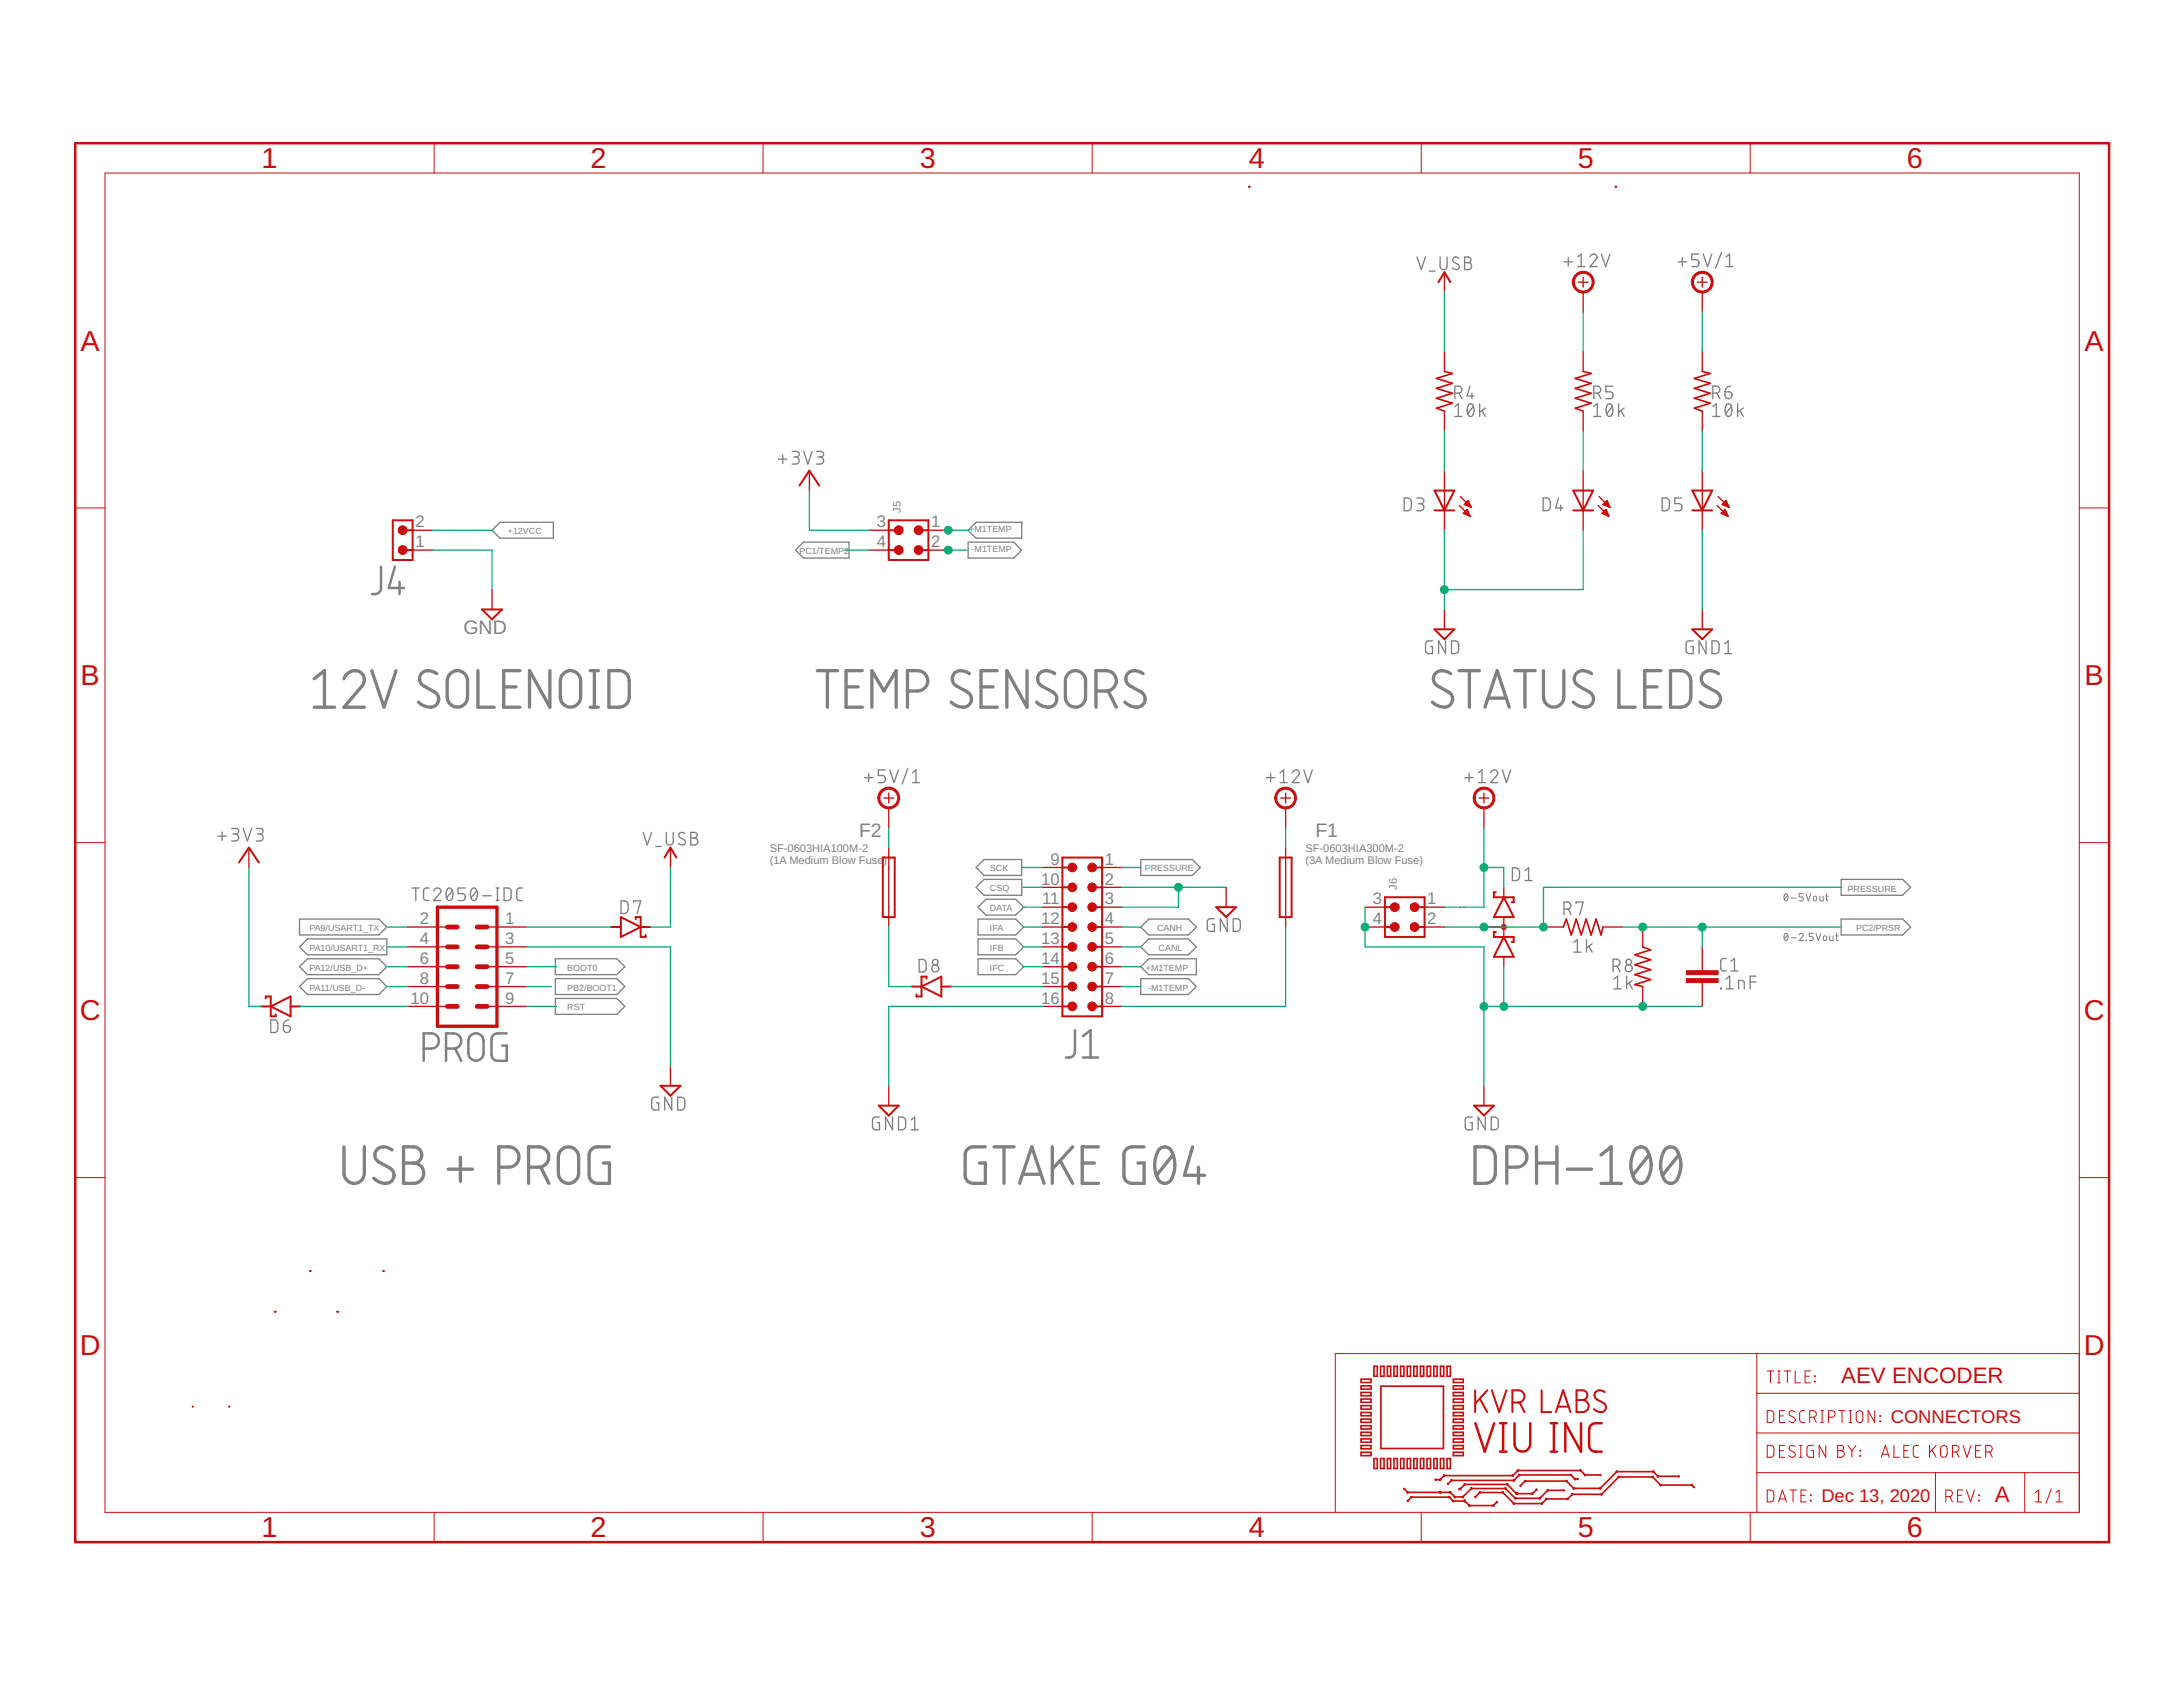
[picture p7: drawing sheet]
<svg xmlns="http://www.w3.org/2000/svg" width="279mm" height="216mm" viewBox="0 0 279 216" stroke-linecap="round" stroke-linejoin="round" font-family="sans-serif">
<defs><g id="words">
<g font-size="3.7" fill="#c90d0c">
<text x="33.5" y="21.5">1</text>
<text x="75.6" y="21.5">2</text>
<text x="117.7" y="21.5">3</text>
<text x="159.8" y="21.5">4</text>
<text x="201.9" y="21.5">5</text>
<text x="244.1" y="21.5">6</text>
<text x="10.3" y="44.9">A</text>
<text x="266.8" y="44.9">A</text>
<text x="10.3" y="87.7">B</text>
<text x="266.8" y="87.7">B</text>
<text x="10.2" y="130.6">C</text>
<text x="266.7" y="130.6">C</text>
<text x="10.2" y="173.4">D</text>
<text x="266.7" y="173.4">D</text>
<text x="33.5" y="196.7">1</text>
<text x="75.6" y="196.7">2</text>
<text x="117.7" y="196.7">3</text>
<text x="159.8" y="196.7">4</text>
<text x="201.9" y="196.7">5</text>
<text x="244.1" y="196.7">6</text>
</g>
<g font-size="2.9" fill="#c90d0c">
<text x="235.7" y="177">AEV ENCODER</text>
<text x="255.3" y="192.3">A</text>
</g>
<g font-size="2.5" fill="#808080">
<text x="59.3" y="81.2">GND</text>
<text x="109.9" y="107.1">F2</text>
<text x="168.4" y="107.1">F1</text>
</g>
<g font-size="2.3" fill="#c90d0c">
<text x="242" y="182.1">CONNECTORS</text>
<text x="233.1" y="192.3">Dec 13, 2020</text>
</g>
<g font-size="2.1" fill="#808080">
<text x="53.2" y="70">1</text>
<text x="53.2" y="67.5">2</text>
<text x="112.2" y="67.5">3</text>
<text x="112.2" y="70">4</text>
<text x="119.2" y="67.5">1</text>
<text x="119.2" y="70">2</text>
<text x="133.2" y="113.2">10</text>
<text x="134.4" y="110.7">9</text>
<text x="141.4" y="110.7">1</text>
<text x="141.4" y="113.2">2</text>
<text x="53.7" y="118.3">2</text>
<text x="64.7" y="118.3">1</text>
<text x="133.2" y="118.3">12</text>
<text x="133.4" y="115.7">11</text>
<text x="141.4" y="115.7">3</text>
<text x="141.4" y="118.3">4</text>
<text x="175.7" y="115.7">3</text>
<text x="175.7" y="118.3">4</text>
<text x="182.7" y="115.7">1</text>
<text x="182.7" y="118.3">2</text>
<text x="53.7" y="120.8">4</text>
<text x="53.7" y="123.4">6</text>
<text x="53.7" y="125.9">8</text>
<text x="64.7" y="120.8">3</text>
<text x="64.7" y="123.4">5</text>
<text x="64.7" y="125.9">7</text>
<text x="133.2" y="120.8">13</text>
<text x="133.2" y="123.4">14</text>
<text x="133.2" y="125.9">15</text>
<text x="141.4" y="120.8">5</text>
<text x="141.4" y="123.4">6</text>
<text x="141.4" y="125.9">7</text>
<text x="52.5" y="128.4">10</text>
<text x="64.7" y="128.4">9</text>
<text x="133.2" y="128.4">16</text>
<text x="141.4" y="128.4">8</text>
</g>
<g font-size="1.4" fill="#808080">
<text x="115.3" y="65.6" transform="rotate(-90 115.3 65.6)">J5</text>
<text x="98.5" y="109">SF-0603HIA100M-2</text>
<text x="98.5" y="110.5">(1A Medium Blow Fuse</text>
<text x="113.1" y="110.5">)</text>
<text x="167.1" y="109">SF-0603HIA300M-2</text>
<text x="167.1" y="110.5">(3A Medium Blow Fuse)</text>
<text x="178.8" y="113.8" transform="rotate(-90 178.8 113.8)">J6</text>
</g>
<g font-size="1.1" fill="#808080">
<text x="65" y="68.4">+12VCC</text>
<text x="102.3" y="70.9">PC1/TEMP2</text>
<text x="124.1" y="68.1">+M1TEMP</text>
<text x="124.4" y="70.7">-M1TEMP</text>
<text x="126.7" y="111.5">SCK</text>
<text x="146.5" y="111.5">PRESSURE</text>
<text x="39.6" y="119.1">PA9/USART1_TX</text>
<text x="126.7" y="119.1">IFA</text>
<text x="126.7" y="116.6">DATA</text>
<text x="126.7" y="114.1">CSQ</text>
<text x="148.1" y="119.2">CANH</text>
<text x="236.5" y="114.1">PRESSURE</text>
<text x="237.6" y="119.2">PC2/PRSR</text>
<text x="39.6" y="121.7">PA10/USART1_RX</text>
<text x="39.6" y="124.2">PA12/USB_D+</text>
<text x="72.6" y="124.2">BOOT0</text>
<text x="126.7" y="124.2">IFC</text>
<text x="126.7" y="121.7">IFB</text>
<text x="146.7" y="124.3">+M1TEMP</text>
<text x="148.3" y="121.7">CANL</text>
<text x="39.6" y="126.8">PA11/USB_D-</text>
<text x="72.6" y="129.3">RST</text>
<text x="72.6" y="126.8">PB2/BOOT1</text>
<text x="147" y="126.8">-M1TEMP</text>
</g>
</g></defs>
<g fill="none" stroke="#808080" stroke-width=".42">
<path d="M40.2 90.5h2.6M40.2 86.9l1.3-1.1v4.7M44 86.9a1.32 1.32 0 0 1 1.4-1.1 1.32 1.32 0 0 1 1.2 1.2l-.2 .7-2.4 2.8h2.6M47.6 85.8l1.5 4.7 1.6-4.7M55.9 86.2a1.35 1.35 0 0 0-2.2 .4 1.05 1.05 0 0 0 .5 1.2l1.4 .8a1.05 1.05 0 0 1 .5 1.3 1.05 1.05 0 0 1-1.3 .6 2.31 2.31 0 0 1-1.2-.6M57.6 86.3a1.29 1.29 0 0 1 1.4-.4 1.29 1.29 0 0 1 .8 1.2v2.1a1.3 1.3 0 0 1-1.3 1.3 1.3 1.3 0 0 1-1.3-1.3v-2.1l.2-.6zM61.2 85.8v4.7h2M64.5 87.9h1.5M66.5 85.8h-2v4.7h2M70.4 85.8v4.7l-2.6-4.7v4.7M72.1 86.3a1.29 1.29 0 0 1 1.4-.4 1.29 1.29 0 0 1 .8 1.2v2.1a1.3 1.3 0 0 1-1.3 1.3 1.3 1.3 0 0 1-1.3-1.3v-2.1l.2-.6zM75.5 85.8h1.1"/>
<path d="M75.5 90.5h1.1M76.1 85.8v4.7M77.9 85.8a2.54 2.54 0 0 1 2.2 .3 1.35 1.35 0 0 1 .4 1v2.1a1.32 1.32 0 0 1-1.3 1.3h-1.3zM104.6 85.8h2.6M105.9 85.8v4.7M108.3 87.9h1.5M110.4 85.8h-2.1v4.7h2.1M111.6 90.5v-4.7l1.5 2.6 1.6-2.6v4.7M116.1 88.4a2.42 2.42 0 0 0 2.2-.3 1.29 1.29 0 0 0 .4-1.4 1.29 1.29 0 0 0-1.2-.9h-1.4v4.7M124.1 86.2a1.39 1.39 0 0 0-2.1 .1 1.07 1.07 0 0 0 .4 1.5l1.4 .8a1.05 1.05 0 0 1 .4 1.3 1.05 1.05 0 0 1-1.2 .6 2.16 2.16 0 0 1-1.2-.6M125.6 87.9h1.5M127.6 85.8h-2v4.7h2"/>
<path d="M131.4 85.8v4.7l-2.5-4.7v4.7M135 86.2a1.41 1.41 0 0 0-2.1 .1 1.11 1.11 0 0 0 .4 1.5l1.4 .8a1.05 1.05 0 0 1 .5 1.3 1.05 1.05 0 0 1-1.3 .6 2.16 2.16 0 0 1-1.2-.6M136.7 86.3a1.29 1.29 0 0 1 1.4-.4 1.29 1.29 0 0 1 .8 1.2v2.1a1.29 1.29 0 0 1-1.3 1.3 1.29 1.29 0 0 1-1.2-1.3v-2.4zM140.3 88.4a2.42 2.42 0 0 0 2.1-.3 1.29 1.29 0 0 0 .4-1.4 1.29 1.29 0 0 0-1.2-.9h-1.3v4.7M141.8 88.4l1.1 2.1M146.3 86.2a1.35 1.35 0 0 0-2.2 .4 1.05 1.05 0 0 0 .5 1.2l1.4 .8a1.05 1.05 0 0 1 .5 1.3 1.05 1.05 0 0 1-1.3 .6 2.16 2.16 0 0 1-1.2-.6M185.7 86.2a1.35 1.35 0 0 0-2.2 .4 1.05 1.05 0 0 0 .5 1.2l1.4 .8a1.05 1.05 0 0 1 .4 1.3 1.05 1.05 0 0 1-1.2 .6 2.31 2.31 0 0 1-1.3-.6M186.8 85.8h2.6M188.1 85.8v4.7M190.1 90.5l1.5-4.7 1.6 4.7M190.4 89.3h2.4M193.9 85.8h2.6"/>
<path d="M195.2 85.8v4.7M197.5 85.8v3.4a1.3 1.3 0 0 0 1.4 1.3 1.3 1.3 0 0 0 1.3-1.3v-3.4M203.7 86.2a1.41 1.41 0 0 0-2.1 .1 1.05 1.05 0 0 0 .4 1.5l1.4 .8a1.05 1.05 0 0 1 .5 1.3 1.05 1.05 0 0 1-1.3 .6 2.16 2.16 0 0 1-1.2-.6M207.2 85.8v4.7h2.1M210.5 87.9h1.6M212.6 85.8h-2.1v4.7h2.1M213.8 85.8a2.54 2.54 0 0 1 2.1 .3 1.35 1.35 0 0 1 .5 1v2.1a1.32 1.32 0 0 1-1.3 1.3h-1.3zM219.9 86.2a1.33 1.33 0 0 0-2.1 .4 1.05 1.05 0 0 0 .5 1.2l1.4 .8a1.05 1.05 0 0 1 .4 1.3 1.05 1.05 0 0 1-1.3 .6 2.16 2.16 0 0 1-1.2-.6M44 146.8v3.4a1.3 1.3 0 0 0 1.3 1.3 1.3 1.3 0 0 0 1.3-1.3v-3.4M50.2 147.2a1.32 1.32 0 0 0-2.2 .4 1.04 1.04 0 0 0 .5 1.1l1.4 .8a1.1 1.1 0 0 1 .3 1.5 1.1 1.1 0 0 1-1.5 .3l-.9-.5M51.6 146.8h1.3a1.04 1.04 0 0 1 1.1 1 1.04 1.04 0 0 1-1.1 1 1.3 1.3 0 0 1 1.3 1.3 1.3 1.3 0 0 1-1.3 1.3h-1.3zM51.6 148.8h1.3"/>
<path d="M57.4 149.6h3.1M58.9 148.1v3.1M63.8 149.4a2.42 2.42 0 0 0 2.2-.4 1.3 1.3 0 0 0 .3-1.4 1.3 1.3 0 0 0-1.2-.8h-1.3v4.6M67.6 149.4a2.42 2.42 0 0 0 2.2-.4 1.29 1.29 0 0 0 .4-1.4 1.29 1.29 0 0 0-1.3-.8h-1.3v4.6M69.2 149.4l1.1 2M71.8 147.2a1.29 1.29 0 0 1 1.4-.3 1.29 1.29 0 0 1 .9 1.2v2.1a1.3 1.3 0 0 1-1.3 1.3 1.3 1.3 0 0 1-1.3-1.3v-2.1l.1-.6zM78 146.8h-1.6a1.09 1.09 0 0 0-1 1v2.6a1.05 1.05 0 0 0 1 1h1.6v-2.6h-.8M126.1 146.8h-1.5a1.05 1.05 0 0 0-1.1 1v2.6a1.01 1.01 0 0 0 1.1 1h1.5v-2.6h-.8M127.2 146.8h2.6M128.5 146.8v4.6M130.5 151.4l1.6-4.6 1.5 4.6M130.9 150.3h2.3"/>
<path d="M134.7 146.8v4.6M135.7 148.6l1.6 2.8M137.3 146.8l-2.6 2.8M138.5 148.8h1.6M140.6 146.8h-2.1v4.6h2.1M146.4 146.8h-1.5a1.05 1.05 0 0 0-1.1 1v2.6a1.01 1.01 0 0 0 1.1 1h1.5v-2.6h-.8M148.4 147a.98 .98 0 0 1 1.6 .4 3.8 3.8 0 0 1-.3 3.8 .96 .96 0 0 1-1.5-.4 3.8 3.8 0 0 1 .2-3.8zM150.1 147.8l-2.1 2.6M152.6 146.8l-1 3.6h2.6M153.4 149.4v2M188.8 146.8a2.62 2.62 0 0 1 2.1 .3 1.26 1.26 0 0 1 .5 1v2.1a1.28 1.28 0 0 1-1.3 1.2h-1.3zM192.8 149.4a2.42 2.42 0 0 0 2.2-.4 1.3 1.3 0 0 0 .3-1.4 1.3 1.3 0 0 0-1.2-.8h-1.3v4.6"/>
<path d="M196.7 148.8h2.6M196.7 146.8v4.6M199.3 146.8v4.6M200.6 149.6h3.1M204.9 151.4h2.6M204.9 147.8l1.3-1v4.6M209.4 147a.96 .96 0 0 1 1.5 .4 3.6 3.6 0 0 1-.2 3.8 .96 .96 0 0 1-1.6-.4 3.7 3.7 0 0 1 .3-3.8zM211.1 147.8l-2.1 2.6M213.2 147a.96 .96 0 0 1 1.5 .4 3.6 3.6 0 0 1-.2 3.8 .96 .96 0 0 1-1.6-.4 3.7 3.7 0 0 1 .3-3.8zM214.9 147.8l-2.1 2.6"/>
</g>
<g fill="none" stroke="#808080" stroke-width=".17">
<path d="M181.4 32.9l.5 1.6 .5-1.6M182.9 34.7h.8M184.3 32.9v1.2a.44 .44 0 0 0 .5 .4 .44 .44 0 0 0 .4-.4v-1.2M186.7 33a.41 .41 0 0 0-.6 0 .41 .41 0 0 0 0 .6l.5 .2a.41 .41 0 0 1 .1 .6 .41 .41 0 0 1-.7 0l-.1-.1M187.5 32.9h.4a.36 .36 0 0 1 .4 .4 .36 .36 0 0 1-.4 .3 .44 .44 0 0 1 .5 .5 .44 .44 0 0 1-.5 .4h-.4zM187.5 33.6h.4M200.2 33.5h1.1M200.7 33v1M201.9 32.9l.5-.4v1.6M201.9 34.1h.9M203.5 32.9a.44 .44 0 0 1 .6-.4 .44 .44 0 0 1 .2 .7l-.8 .9h.9M205 32.5l.5 1.6 .6-1.6"/>
<path d="M214.8 33.5h1.1M215.3 33v1M217.4 32.5h-.9v.7h.6a.45 .45 0 0 1 .4 .5 .45 .45 0 0 1-.4 .4h-.6M218 32.5l.5 1.6 .6-1.6M220.3 32.3l-.7 2M220.9 34.1h.9M220.9 32.9l.5-.4v1.6M99.6 58.8h1.1M100.2 58.2v1.1M101.4 57.8h.5a.36 .36 0 0 1 .4 .3 .36 .36 0 0 1-.4 .4h-.3M101.9 58.5a.46 .46 0 0 1 .4 .4 .46 .46 0 0 1-.4 .5h-.5M102.9 57.8l.5 1.6 .5-1.6"/>
<path d="M104.5 57.8h.6a.36 .36 0 0 1 .3 .3 .36 .36 0 0 1-.3 .4h-.4M105 58.5a.46 .46 0 0 1 .4 .4 .46 .46 0 0 1-.4 .5h-.5M186.2 50.3h.4a.44 .44 0 0 0 .5-.4 .44 .44 0 0 0-.5-.5h-.4v1.6M186.2 52l.4-.3v1.6M186.2 53.3h.9M186.8 50.3l.3 .7M188 51.8a.32 .32 0 0 1 .5 .1 1.17 1.17 0 0 1-.1 1.4 .34 .34 0 0 1-.5-.2 1.34 1.34 0 0 1 .1-1.3zM188.1 49.4l-.3 1.3h.9M188.4 50.3v.7M188.6 52l-.7 .9M189.4 51.7v1.6M189.7 52.5l.4 .8"/>
<path d="M190.1 52.2l-.7 .6M204 50.3h.4a.44 .44 0 0 0 .5-.4 .44 .44 0 0 0-.5-.5h-.4v1.6M204 53.3h.9M204 52l.4-.3v1.6M204.5 50.3l.4 .7M205.8 51.8a.32 .32 0 0 1 .5 .1 1.13 1.13 0 0 1-.2 1.4 .56 .56 0 0 1-.6-.8zM206.4 52l-.8 .9M206.4 49.4h-.9v.7h.6a.45 .45 0 0 1 .3 .5 .45 .45 0 0 1-.3 .4h-.6M207.2 51.7v1.6M207.5 52.5l.4 .8M207.9 52.2l-.7 .6M219.2 50.3h.5a.44 .44 0 0 0 .4-.4 .44 .44 0 0 0-.4-.5h-.5v1.6"/>
<path d="M219.2 53.3h.9M219.2 52l.5-.3v1.6M219.8 50.3l.3 .7M220.8 50.1h.5a.45 .45 0 0 1 .4 .5 .45 .45 0 0 1-.5 .4 .45 .45 0 0 1-.4-.4zM221 51.8a.34 .34 0 0 1 .6 .1 1.13 1.13 0 0 1-.2 1.4 .33 .33 0 0 1-.5-.2 1.41 1.41 0 0 1 .1-1.3zM221.5 49.4a.7 .7 0 0 0-.7 .7M221.6 52l-.7 .9M222.4 51.7v1.6M222.7 52.5l.4 .8M223.1 52.2l-.7 .6M63 67.9l1-1.1h6.8v2.1h-6.8zM101.8 70.4l1-1h5.9v2h-5.9z"/>
<path d="M123.9 67.9l1-1.1h5.9v2.1h-5.9zM123.9 69.4h5.9l1 1-1 1h-5.9zM179.7 63.7h.5a.44 .44 0 0 1 .4 .5v.7a.43 .43 0 0 1-.4 .5h-.5zM181.3 63.7h.6a.36 .36 0 0 1 .3 .4 .36 .36 0 0 1-.3 .4h-.4M181.8 64.5a.46 .46 0 0 1 .4 .4 .46 .46 0 0 1-.4 .5h-.5M197.5 63.7h.5a.47 .47 0 0 1 .4 .5v.7a.47 .47 0 0 1-.4 .5h-.5zM199.5 63.7l-.4 1.3h.9M199.7 64.6v.8M212.7 63.7h.5a.47 .47 0 0 1 .5 .5v.7a.47 .47 0 0 1-.5 .5h-.5zM215.3 63.7h-.9v.8h.5a.46 .46 0 0 1 .4 .4 .46 .46 0 0 1-.4 .5h-.5M110.7 99.5h1M111.2 99v1.1"/>
<path d="M113.3 98.5h-.9v.8h.5a.46 .46 0 0 1 .4 .4 .46 .46 0 0 1-.4 .5h-.5M113.9 98.5l.5 1.7 .6-1.7M116.2 98.3l-.7 2M116.8 98.9l.4-.4v1.7M162.1 99.5h1.1M162.6 99v1.1M163.8 98.9l.5-.4v1.7M165.4 98.9a.44 .44 0 0 1 .6-.4 .44 .44 0 0 1 .2 .8l-.8 .9h.9M166.9 98.5l.5 1.7 .6-1.7M183.3 82h-.5a.36 .36 0 0 0-.3 .4v.9a.36 .36 0 0 0 .3 .4h.5v-1h-.2M185 82v1.7l-.9-1.7v1.7M185.8 82h.4a.43 .43 0 0 1 .5 .5v.7a.44 .44 0 0 1-.5 .5h-.4z"/>
<path d="M187.5 99.5h1.1M188 99v1.1M189.2 98.9l.5-.4v1.7M190.8 98.9a.44 .44 0 0 1 .6-.4 .44 .44 0 0 1 .2 .8l-.8 .9h.9M192.3 98.5l.5 1.7 .6-1.7M216.7 82h-.5a.36 .36 0 0 0-.4 .4v.9a.36 .36 0 0 0 .4 .4h.5v-1h-.3M218.4 82v1.7l-.9-1.7v1.7M219.1 82h.5a.43 .43 0 0 1 .4 .5v.7a.44 .44 0 0 1-.4 .5h-.5zM220.7 83.7h.9M220.7 82.4l.5-.4v1.7M27.9 107h1.1M28.4 106.5v1"/>
<path d="M29.7 106h.5a.36 .36 0 0 1 .4 .4 .36 .36 0 0 1-.4 .3h-.4M30.1 106.7a.44 .44 0 0 1 .5 .5 .44 .44 0 0 1-.5 .4h-.4M31.1 106l.6 1.6 .5-1.6M32.8 106h.5a.36 .36 0 0 1 .4 .4 .36 .36 0 0 1-.4 .3h-.3M33.2 106.7a.44 .44 0 0 1 .5 .5 .44 .44 0 0 1-.5 .4h-.4M38.3 117.6h10.2l1 1-1 1.1h-10.2zM52.7 113.6h1M53.2 113.6v1.7M54.9 113.6h-.3a.36 .36 0 0 0-.4 .4v.9a.36 .36 0 0 0 .4 .4h.3M55.5 114a.44 .44 0 0 1 .6-.3 .44 .44 0 0 1 .2 .7l-.8 .9h.9M57.3 113.7a.35 .35 0 0 1 .5 .2 .99 .99 0 0 1-.3 1.4l-.1-.1a1.13 1.13 0 0 1-.1-1.5zM57.9 114l-.7 .9"/>
<path d="M59.5 113.6h-.9v.8h.6a.45 .45 0 0 1 .3 .4 .45 .45 0 0 1-.3 .5h-.6M60.4 113.7a.33 .33 0 0 1 .6 .2 1.17 1.17 0 0 1-.2 1.3 .32 .32 0 0 1-.5-.2 1.26 1.26 0 0 1 .1-1.3zM61 114l-.7 .9M61.8 114.6h1.1M63.5 113.6h.4M63.5 115.3h.4M63.7 113.6v1.7M64.5 113.6h.5a.43 .43 0 0 1 .4 .5v.7a.43 .43 0 0 1-.4 .5h-.5zM66.9 113.6h-.4a.36 .36 0 0 0-.4 .4v.9a.36 .36 0 0 0 .4 .4h.4M79.5 115.3h.4a.47 .47 0 0 1 .5 .4v.8a.47 .47 0 0 1-.5 .4h-.4zM81.1 115.5v-.2h.9l-.4 1.6M82.3 106.5l.5 1.6 .6-1.6"/>
<path d="M83.9 108.3h.7M85.3 106.5v1.2a.44 .44 0 0 0 .4 .4 .44 .44 0 0 0 .5-.4v-1.2M87.7 106.7a.42 .42 0 0 0-.6-.2 .42 .42 0 0 0-.1 .6l.5 .4a.37 .37 0 0 1 .2 .5 .37 .37 0 0 1-.5 .1l-.4-.2M88.4 106.5h.5a.36 .36 0 0 1 .3 .4 .36 .36 0 0 1-.3 .4 .44 .44 0 0 1 .4 .4 .44 .44 0 0 1-.4 .4h-.5zM88.4 107.3h.5M116.8 100.2h.9M124.9 111l1-1h4.9v2h-4.9zM124.9 113.6l1-1.1h4.9v2.1h-4.9zM125.2 117.6h4.8l1 1-1 1.1h-4.8zM125.2 116.1l1-1h3.8l1 1-1 1h-3.8zM146 110h6.6l1 1-1 1h-6.6zM147 117.6h5.1l1 1-1 1.1h-5.1l-1-1.1z"/>
<path d="M155.4 117.6h-.5a.36 .36 0 0 0-.4 .3v.9a.36 .36 0 0 0 .4 .4h.5v-.9h-.2M157.1 117.6v1.6l-.9-1.6v1.6M157.8 117.6h.5a.43 .43 0 0 1 .4 .4v.7a.43 .43 0 0 1-.4 .5h-.5zM163.8 100.2h.9M189.2 100.2h.9M193.6 111.1h.4a.51 .51 0 0 1 .5 .4v.7a.47 .47 0 0 1-.5 .5h-.4zM195.2 112.7h.9M195.2 111.4l.4-.3v1.6M200.2 116.3h.4a.44 .44 0 0 0 .5-.4 .44 .44 0 0 0-.5-.5h-.4v1.7M200.7 116.3l.4 .8M201.7 115.6v-.2h.9l-.4 1.7M235.6 117.6h7.9l1 1-1 1.1h-7.9z"/>
<path d="M235.6 112.5h7.9l1 1.1-1 1h-7.9zM34.6 130.5h.5a.47 .47 0 0 1 .5 .5v.7a.43 .43 0 0 1-.5 .4h-.5zM36.3 131.3h.5a.45 .45 0 0 1 .4 .5 .45 .45 0 0 1-.5 .3 .45 .45 0 0 1-.4-.4zM37 130.5a.74 .74 0 0 0-.7 .8M38.3 126.3l1-1.1h9.2l1 1.1-1 1h-9.2zM38.3 123.7l1-1h9.2l1 1-1 1h-9.2zM38.3 121.2l1-1h10.2v2h-10.2zM71.1 125.2h7.9l1 1.1-1 1h-7.9zM71.1 122.7h7.9l1 1-1 1h-7.9zM71.1 127.8h7.9l1 1-1 1h-7.9zM117.6 122.8h.5a.43 .43 0 0 1 .4 .4v.8a.43 .43 0 0 1-.4 .4h-.5zM125.2 122.7h4.8l1 1-1 1h-4.8z"/>
<path d="M125.2 120.2h4.8l1 1-1 1h-4.8zM146 125.2h6.1l1 1.1-1 1h-6.1zM146 123.7l1-1h6.1v2h-6.1zM146 121.2l1-1h5.1l1 1-1 1h-5.1zM201.4 120.6l.5-.4v1.7M201.4 121.9h1M203.1 120.2v1.7M203.4 121.1l.4 .8M203.8 120.8l-.7 .5M206.5 123.7h.4a.46 .46 0 0 0 .4-.5 .46 .46 0 0 0-.4-.5h-.4v1.7M206.6 125.3l.4-.4v1.7M206.6 126.6h.9"/>
<path d="M207 123.7l.3 .7M208.2 124.9v1.7M208.5 125.8l.4 .8M208.9 125.5l-.7 .5M220.2 126.5l.1 .1zM220.9 126.6h.9M220.9 125.3l.5-.4v1.7M221 122.7h-.4a.36 .36 0 0 0-.4 .3v.9a.36 .36 0 0 0 .4 .4h.4M221.6 124.3h.8M221.6 123l.4-.3v1.6M222.5 126.6v-1.1h.5l.2 .1v1M224 125.7h.7"/>
<path d="M224.7 124.9h-.7v1.7M84.3 140.4h-.5a.36 .36 0 0 0-.4 .4v.9a.36 .36 0 0 0 .4 .3h.5v-.9h-.3M86 140.4v1.6l-.9-1.6v1.6M86.7 140.4h.5a.47 .47 0 0 1 .5 .5v.7a.44 .44 0 0 1-.5 .4h-.5zM112.6 143h-.6a.36 .36 0 0 0-.3 .3v.9a.36 .36 0 0 0 .3 .4h.6v-.9h-.3M114.2 143v1.6l-.9-1.6v1.6M115 143h.5a.47 .47 0 0 1 .4 .4v.7a.43 .43 0 0 1-.4 .5h-.5zM116.6 144.6h.9M116.6 143.3l.5-.3v1.6M188.4 143h-.5a.36 .36 0 0 0-.4 .3v.9a.36 .36 0 0 0 .4 .4h.5v-.9h-.2M190.1 143v1.6l-.9-1.6v1.6M190.9 143h.4a.47 .47 0 0 1 .5 .4v.7a.43 .43 0 0 1-.5 .5h-.4z"/>
<circle cx="119.7" cy="123.1" r=".36"/>
<circle cx="119.7" cy="123.9" r=".46"/>
<circle cx="208.5" cy="123.1" r=".35"/>
<circle cx="208.5" cy="123.9" r=".46"/>
</g>
<g fill="none" stroke="#808080" stroke-width=".13">
<path d="M228.5 114.4h.1a.53 .53 0 0 1 0 .9l-.2-.1-.1-.4zM228.5 119.5l.1-.1a.53 .53 0 0 1 0 1l-.2-.2-.1-.3zM228.8 114.6l-.4 .5M228.8 119.7l-.4 .5M229.3 114.9h.6M230.3 119.7a.26 .26 0 0 1 .3-.3 .26 .26 0 0 1 .1 .4l-.4 .6h.5M230.8 114.4h-.5v.4h.4l.1 .2-.1 .3h-.4M231.1 114.4l.4 .9 .3-.9M232.1 119.4h-.5v.4h.3a.27 .27 0 0 1 .2 .3 .27 .27 0 0 1-.2 .3h-.3M232.2 114.7a.21 .21 0 0 1 .3 .2v.2a.21 .21 0 0 1-.2 .2 .21 .21 0 0 1-.2-.2zM232.4 119.4l.3 1 .3-1M232.9 114.7v.4l.2 .2h.2v-.6"/>
<path d="M233.4 119.8h.1a.21 .21 0 0 1 .3 .2v.2a.2 .2 0 0 1-.2 .2 .2 .2 0 0 1-.2-.2zM233.7 114.7h.3M233.8 114.4v.7l.2 .2M234.2 119.8v.4l.2 .2h.2v-.6M234.9 119.8h.3M235.1 119.4v.8l.1 .2M229.3 120h.6M231.1 120.3l.1 .1z"/>
</g>
<path d="M48.8 72.5v2.7a.88 .88 0 0 1-1.2 .8M50.5 72.5l-.7 2.7h1.9M51.1 74.5v1.5M54.2 134.2a1.72 1.72 0 0 0 1.7-.3 .97 .97 0 0 0 .2-1.1 .97 .97 0 0 0-.9-.6h-1v3.6M57.1 134.2a1.72 1.72 0 0 0 1.7-.3 .97 .97 0 0 0 .1-1.1 .97 .97 0 0 0-.8-.6h-1v3.6M58.3 134.2l.7 1.6M60.3 132.5a.97 .97 0 0 1 1-.2 .97 .97 0 0 1 .6 .9v1.6a.97 .97 0 0 1-1 1 .97 .97 0 0 1-1-1v-1.6l.2-.5zM64.9 132.2h-1.2a.77 .77 0 0 0-.8 .8v2.2a.75 .75 0 0 0 .8 .6h1.2v-2h-.6M137.6 131.8v2.8a.85 .85 0 0 1-1.2 .7M138.6 135.3h1.9M138.6 132.6l1-.8v3.5" fill="none" stroke="#808080" stroke-width=".32"/>
<path d="M56 116.1h7.6v15.2h-7.6z" fill="none" stroke="#c90d0c" stroke-width=".42"/>
<path d="M57.3 118.6h1.2M61.1 118.6h1.2M57.3 123.7h1.2M57.3 121.2h1.2M57.3 128.8h1.2M57.3 126.3h1.2M61.1 123.7h1.2M61.1 121.2h1.2M61.1 128.8h1.2M61.1 126.3h1.2" fill="none" stroke="#c90d0c" stroke-width=".61"/>
<g fill="none" stroke="#c90d0c" stroke-width=".17">
<path d="M184.9 34.8v2.6M202 36.1h1.3M202.6 35.5v1.2M202.6 37.4v2.5M217.2 36.1h1.3M217.9 35.5v1.2M217.9 37.4v2.5M184.9 45v2.5M184.9 52.6v2.6M202.6 45v2.5M202.6 52.6v2.6M217.9 45v2.5"/>
<path d="M217.9 52.6v2.6M52.8 70.4h2.6M52.8 67.9h2.6M63 75.5v2.5M103.6 60.2v2.6M111.2 70.4h2.5M111.2 67.9h2.5M118.8 70.4h2.6M118.8 67.9h2.6M184.9 60.2v7.7M184.9 78v2.5M186.8 64.7l1.4 1.4"/>
<path d="M186.9 63.5l1.4 1.4M187.3 65.7l.5-.5 .4 .9zM187.3 65.7h.7M187.4 64.6h.7M187.4 65.5h.5M187.5 65.8h.5M187.5 64.5h.6M187.6 65.4h.3M187.6 64.3h.4M187.7 65.3h.1M187.7 64.7h.5M187.7 65.9h.4"/>
<path d="M187.7 64.2h.3M187.9 64.1h.1M187.9 64.1l.4 .8M187.9 64.1l-.5 .5 .9 .3M188 64.8h.2M188 66h.1M202.6 60.2v7.7M204.5 64.7l1.4 1.4M204.7 63.5l1.4 1.4M205.1 65.7h.7M205.2 64.6l.5-.5 .4 .8zM205.2 64.6h.7"/>
<path d="M205.2 65.5h.5M205.2 65.8h.6M205.3 64.5h.5M205.3 65.4h.4M205.4 64.3h.4M205.5 65.3h.1M205.5 64.7h.5M205.5 65.9h.4M205.5 64.2h.3M205.5 65.2l.4 .9-.9-.4zM205.7 64.1h.1M205.8 64.8h.2"/>
<path d="M205.8 66h.1M206.1 64.9h.1M217.9 60.2v7.7M217.9 78v2.5M219.8 64.7l1.4 1.4M219.9 63.5l1.4 1.4M220.3 65.7h.7M220.5 64.6h.6M220.5 65.5h.4M220.5 65.8h.5M220.5 64.5h.6M220.6 65.4h.3"/>
<path d="M220.6 64.3h.4M220.7 65.3h.1M220.7 64.7h.5M220.7 65.9h.4M220.8 64.2h.2M220.8 65.2l.4 .9-.9-.4zM220.9 64.1h.1M220.9 64.1l.4 .8-.9-.3zM221 64.8h.3M221 66h.1M31.9 108.5v2.5M52.2 118.6h5.1"/>
<path d="M62.3 118.6h5.1M85.8 108.5v2.5M113.1 102.1h1.3M113.7 101.5v1.3M113.7 103.4v2.5M113.7 108.5v10.1M133.4 118.6h2.6M133.4 111h2.6M133.4 113.6h2.6M133.4 116.1h2.6M141.1 118.6h2.5M141.1 111h2.5"/>
<path d="M141.1 113.6h2.5M141.1 116.1h2.5M156.9 113.6v2.5M163.9 102.1h1.3M164.5 101.5v1.3M164.5 103.4v2.5M164.5 108.5v10.1M174.7 118.6h2.5M174.7 116.1h2.5M182.3 118.6h2.6M182.3 116.1h2.6M189.3 102.1h1.3"/>
<path d="M189.9 118.6h2.6M189.9 101.5v1.3M189.9 103.4v2.5M192.5 113.6v1.2M192.5 117.4v2.5M197.5 118.6h2.6M205.2 118.6h2.5M210.2 118.6v2.6M52.2 121.2h5.1M52.2 123.7h5.1M52.2 126.3h5.1M52.2 128.8h5.1"/>
<path d="M62.3 121.2h5.1M62.3 123.7h5.1M62.3 126.3h5.1M62.3 128.8h5.1M85.8 136.4v2.6M113.7 139v2.5M133.4 121.2h2.6M133.4 123.7h2.6M133.4 126.3h2.6M133.4 128.8h2.6M141.1 121.2h2.5M141.1 123.7h2.5"/>
<path d="M141.1 126.3h2.5M141.1 128.8h2.5M189.9 139v2.5M192.5 122.4v1.3M210.2 126.3v2.5M217.9 121.2v3M217.9 125.8v3"/>
</g>
<g fill="none" stroke="#c90d0c" stroke-width=".21">
<path d="M159.9 23.9h.1M159.9 23.9v.1M206.8 23.9h.1M206.8 23.9h-.1M206.8 23.9v.1M184.9 47.5l1 .3-2 .6 2 .7-2 .6 2 .6-2 .7 2 .6-2 .6 1 .4M202.6 47.5l1 .3-2 .6 2 .7-2 .6 2 .6-2 .7 2 .6-2 .6 1 .4M217.9 47.5l1 .3-2 .6 2 .7-2 .6 2 .6-2 .7 2 .6-2 .6 1 .4M200.1 118.6l.4-1 .6 2.1 .6-2.1 .7 2.1 .6-2.1 .6 2.1 .7-2.1 .6 2.1 .3-1.1M210.2 121.2l1.1 .4-2.1 .6 2.1 .6-2.1 .7 2.1 .6-2.1 .6 2.1 .7-2.1 .6 1 .3M35.2 167.9h.1M39.7 162.7h.1"/>
<path d="M43.1 167.9h.1M43.2 167.9h.1M49 162.7h.1M49.1 162.7h.1M174.2 176.5h1.3v.4h-1.3zM174.2 177.4h1.3v.4h-1.3zM174.2 178.2h1.3v.4h-1.3zM174.2 179h1.3v.5h-1.3zM174.2 179.9h1.3v.4h-1.3zM175.9 174.9h.4v1.2h-.4zM176.7 174.9h.4v1.2h-.4zM176.7 177.4h8v8h-8z"/>
<path d="M177.6 174.9h.4v1.2h-.4zM178.4 174.9h.4v1.2h-.4zM179.3 174.9h.4v1.2h-.4zM180.1 174.9h.4v1.2h-.4zM181 174.9h.4v1.2h-.4zM181.8 174.9h.4v1.2h-.4zM182.6 174.9h.5v1.2h-.5zM183.5 174.9h.4v1.2h-.4zM184.4 174.9h.4v1.2h-.4zM185.2 174.9h.4v1.2h-.4zM186 178.2h1.3v.4h-1.3zM186 176.5h1.3v.4h-1.3z"/>
<path d="M186 177.4h1.3v.4h-1.3zM186 179h1.3v.5h-1.3zM186 179.9h1.3v.4h-1.3zM24.7 180h.1M29.3 180h.1M174.2 183.3h1.3v.4h-1.3zM174.2 180.8h1.3v.4h-1.3zM174.2 181.6h1.3v.4h-1.3zM174.2 182.5h1.3v.4h-1.3zM174.2 184.1h1.3v.5h-1.3zM174.2 185h1.3v.4h-1.3zM174.2 185.9h1.3v.4h-1.3z"/>
<path d="M175.9 186.7h.4v1.2h-.4zM176.7 186.7h.4v1.2h-.4zM177.6 186.7h.4v1.2h-.4zM178.4 186.7h.4v1.2h-.4zM179.3 186.7h.4v1.2h-.4zM179.7 190.6l.5 .4h5.4l.6 .6h1l1.1-1.1h4.4l1.2 1.2h3.2l1-1h2M179.8 190.5h-.1v.1M180.1 186.7h.4v1.2h-.4zM180.1 192v.1h.1M180.2 190.9v.2M180.2 192.1l.5-.5h4.8l.5 .5h1.5l.6 .6h3l.5-.5M180.2 190.9v.1l-.1 .1"/>
<path d="M180.6 191.6h.1M180.7 191.5v.2M181 186.7h.4v1.2h-.4zM181.8 186.7h.4v1.2h-.4zM182.6 186.7h.5v1.2h-.5zM183.5 186.7h.4v1.2h-.4zM183.7 189.3v.1M184.3 189.3v.1h.1M184.3 190.9v.2h.1M184.3 190.9h.1v.1M184.3 189.3v.1M184.3 190.9v.2"/>
<path d="M184.4 186.7h.4v1.2h-.4zM184.8 188.8h.1v.1M184.8 188.8v.1M185.2 186.7h.4v1.2h-.4zM185.3 189.8v.1h.1M185.5 191.5v.2M185.5 191.6h-.1M185.6 190.9v.2M185.7 190.9h-.1l-.1 .1M185.7 189.4l.1 .1M185.8 189.4v.1M186 192v.2"/>
<path d="M186 183.3h1.3v.4h-1.3zM186 180.8h1.3v.4h-1.3zM186 181.6h1.3v.4h-1.3zM186 182.5h1.3v.4h-1.3zM186 184.1h1.3v.5h-1.3zM186 185h1.3v.4h-1.3zM186 185.9h1.3v.4h-1.3zM186 192.1l-.1 .1M186.2 191.5v.2M186.2 191.5l.1 .1h-.1M186.8 190.5v.1M186.8 190.6l.7-.6h5.4l1.2 1.2h2l.6-.6"/>
<path d="M186.8 190.5l.1 .1M186.9 190.5v.1M187.2 191.5v.1h.1M187.2 191.5v.2M187.4 189.9h.1v.1M187.4 192l.1 .1M187.4 192v.2M187.5 192l-.1 .1 .1-.1M187.5 189.9v.1M187.5 192v.1v.1l-.1-.1M188.1 192.6v.1M188.1 192.6v.1h-.1"/>
<path d="M188.3 190.4l.1 .1M188.3 190.4v.2M188.8 191.5v.1h.1M189.4 191v-.1v.2M189.4 190.9v.2M191.1 192.6v.1h.1M191.1 192.6v.1M191.5 192.2h.1v.1M192.3 190.9v.2M192.4 191l-.1 .1M192.7 190.4v.2M192.7 190.4l-.1 .1"/>
<path d="M192.9 189.9v.1M193 189.9l-.1 .1M193.6 188.8l.1 .1M193.6 188.8v.1M193.7 189.4v.1h.1M193.8 192.4v.1M193.8 189.4v.1M193.8 192.4l-.1 .1M193.9 191.7v.1M194 191.7v.1h-.1M194.1 191.1v.1M194.1 191.2v-.1h.1v.1h-.1"/>
<path d="M194.2 191.1v.1M194.2 188.2h.1M194.3 188.1v.2M194.4 188.7h.1v.1M194.4 188.7v.1M194.6 190.1v.1M195.2 189.5v.1M196.1 191.1v.1h.1M196.1 191.1v.1M196.6 190.6h.1v.1M197 191.7l.1 .1M197.1 191.7v.1"/>
<path d="M197.3 192.4v.1h.1M197.3 192.4v.1M197.9 191.8l.1 .1M197.9 191.8v.1M198.1 190.7v.1M200.1 190.7v.1M200.5 189.5v.1M200.5 189.5h-.1v.1M200.6 191.8l.1 .1M200.6 191.8v.1M201.1 188.7v.1M201.1 188.7l-.1 .1"/>
<path d="M201.2 191.2h.1v.1M201.2 191.2v.1M201.4 190.4v.1M201.5 190.4l-.1 .1M201.6 189.2v.2M201.6 189.2v.1h-.1M201.9 189.2v.2M201.9 189.3h-.3l-.5-.5h-6.7l-.6 .7h-8l-.4 .4M202.3 188.1v.2M202.3 188.2l-.1-.1v.1M202.9 188.7v.1M202.9 188.7v.1h-.1"/>
<path d="M204.7 190.4l.1 .1h.1M204.8 188.7v.1M204.8 190.4v.1M204.8 188.8h-1.9l-.6-.6h-8l-.7 .6h-8.8l-.5 .6h-.6M204.9 191.2l.1 .1M205 191.2v.1M206.9 188.3h.1v.1M206.9 188.3v.1M207.1 189h.1v.1M207.2 189v.1M211.5 189v.1M211.6 189h-.1v.1"/>
<path d="M211.6 188.3v.1M211.6 188.3h-.1l.1 .1M212.2 188.9v.1M212.5 190v.1M212.6 190v.1h-.1M214.8 188.9v.1M214.8 188.9h-2.6l-.6-.6h-4.7l-2.1 2.2h-3.4l-.9-1h-5.3l-.6 .6M216.5 190v.1M216.6 190h-.1v.1M216.8 190.3l-.3-.2h-4l-1-1.1h-4.3l-2.2 2.2h-3.8l-.6 .6h-2.7l-.6 .6h-3.5l-1.5-1.4h-2.9l-.6 .6M216.8 190.3l-.1 .1"/>
</g>
<g fill="#c90d0c" stroke="#c90d0c" stroke-width=".13">
<path d="M215.8 125.2h4.1v.6h-4.1z"/>
<path d="M215.8 124.2h4.1v.5h-4.1z"/>
</g>
<g fill="none" stroke="#c90d0c" stroke-width=".25">
<path d="M184.1 36.1l.8-1.3 .7 1.3M50.3 66.6h2.5v5.1h-2.5zM51.5 70.4h1.3M51.5 67.9h1.3M61.7 78h2.5l-1.2 1.3zM102.3 62.1l1.3-1.9 1.3 1.9M113.7 66.6h5.1v5.1h-5.1zM113.7 70.4h1.3M113.7 67.9h1.3M117.6 70.4h1.2M117.6 67.9h1.2M183.6 62.8h2.5l-1.2 2.5z"/>
<path d="M183.6 65.3h2.5M201.4 65.3h2.5M201.4 62.8h2.5l-1.3 2.5zM216.6 65.3h2.5M216.6 62.8h2.5l-1.2 2.5zM183.6 80.5h2.5l-1.2 1.3zM216.6 80.5h2.5l-1.2 1.3zM30.6 110.4l1.3-1.9 1.2 1.9M78.2 118.6h1.3M79.5 117.4l2.5 1.2-2.5 1.3zM81.4 117.6v-.2h.6v2.5h.6v-.2M82 118.6h1.3"/>
<path d="M85 109.7l.8-1.2 .8 1.2M113 109.7h1.5v7.7h-1.5zM136 109.7h5.1v20.4h-5.1zM136 111h1.2M136 113.6h1.2M136 116.1h1.2M136 118.6h1.2M139.8 111h1.3M139.8 113.6h1.3M139.8 116.1h1.3M139.8 118.6h1.3M155.7 116.1h2.5l-1.3 1.3z"/>
<path d="M163.8 109.7h1.5v7.7h-1.5zM177.2 116.1h1.3M177.2 118.6h1.3M177.2 114.8h5.1v5.1h-5.1zM181.1 116.1h1.2M181.1 118.6h1.2M191.5 119.3h-.3v.6h2.5v.6h-.2M191.5 114.2h-.3v.6h2.5v.7h-.2M192.5 119.9l1.2 2.5h-2.5zM192.5 114.8l1.2 2.6h-2.5zM33.4 128.8h1.2M34 127.8v-.3h.6v2.6h.7v-.3"/>
<path d="M34.6 128.8l2.6-1.3v2.6zM37.2 128.8h1.3M84.5 139h2.6l-1.3 1.2zM116.7 126.3h1.2M117.9 126.3l2.6-1.3v2.5zM118.6 125.2v-.2h-.7v2.5h-.6v-.2M120.5 126.3h1.3M136 121.2h1.2M136 123.7h1.2M136 126.3h1.2M136 128.8h1.2M139.8 121.2h1.3"/>
<path d="M139.8 123.7h1.3M139.8 126.3h1.3M139.8 128.8h1.3M112.5 141.5h2.5l-1.3 1.3zM188.7 141.5h2.5l-1.3 1.3zM188.8 177.9v2.8M189.4 179l1 1.7M190.4 177.9l-1.6 1.7M190.9 177.9l1 2.8 .9-2.8M193.6 179.5a1.36 1.36 0 0 0 1.3-.3 .78 .78 0 0 0 .1-.8 .78 .78 0 0 0-.6-.5h-.8v2.8M194.5 179.5l.6 1.2M197.3 177.9v2.8h1.2"/>
<path d="M201.8 177.9h.7a.62 .62 0 0 1 .7 .7 .62 .62 0 0 1-.7 .6 .77 .77 0 0 1 .8 .7 .77 .77 0 0 1-.8 .8h-.7zM201.8 179.2h.7M205.4 178.2a.74 .74 0 0 0-.9-.2 .74 .74 0 0 0-.4 .8l.3 .3 .8 .5a.67 .67 0 0 1 .2 .9 .67 .67 0 0 1-1 .1l-.4-.3M199.1 180.7l1-2.8 .9 2.8M199.4 180h1.4"/>
</g>
<g fill="#c90d0c" stroke="#c90d0c" stroke-width=".13">
<path d="M192.2 118.4l.3-.1 .2 .1 .1 .2-.1 .3-.2 .1-.3-.1v-.3z" fill-rule="evenodd"/>
<path d="M163.5 101.2a1.39 1.39 0 0 1 2.2 .2 1.39 1.39 0 0 1-.8 2.1 1.39 1.39 0 0 1-1.7-1.4h.2a1.15 1.15 0 0 1 1.6-1 1.15 1.15 0 0 1 .4 1.8 1.15 1.15 0 0 1-1.9-.2l-.1-.6h-.2l.1-.6z" fill-rule="evenodd"/>
<path d="M188.9 101.2a1.4 1.4 0 0 1 2.2 .2 1.4 1.4 0 0 1-.8 2.1 1.4 1.4 0 0 1-1.7-1.4h.2a1.15 1.15 0 0 1 1.6-1 1.15 1.15 0 0 1 .4 1.8 1.15 1.15 0 0 1-1.9-.2l-.1-.6h-.2l.1-.6z" fill-rule="evenodd"/>
<path d="M112.7 101.2a1.39 1.39 0 0 1 2.2 .2 1.39 1.39 0 0 1-.8 2.1 1.39 1.39 0 0 1-1.7-1.4h.2a1.15 1.15 0 0 1 1.6-1 1.15 1.15 0 0 1 .3 1.9 1.15 1.15 0 0 1-1.9-.6v-.3h-.2l.1-.6z" fill-rule="evenodd"/>
<path d="M201.6 35.2a1.4 1.4 0 0 1 2.2 .2 1.4 1.4 0 0 1-.8 2.1 1.4 1.4 0 0 1-1.8-1.4h.3a1.15 1.15 0 0 1 1.6-1.1 1.15 1.15 0 0 1 .3 1.9 1.15 1.15 0 0 1-1.9-.5v-.3h-.3l.1-.3z" fill-rule="evenodd"/>
<path d="M216.9 35.2a1.4 1.4 0 0 1 2.2 .2 1.4 1.4 0 0 1-.9 2.1 1.4 1.4 0 0 1-1.7-1.4h.2a1.15 1.15 0 0 1 1.6-1.1 1.15 1.15 0 0 1 .3 1.9 1.15 1.15 0 0 1-1.8-.5l-.1-.3h-.2l.1-.7z" fill-rule="evenodd"/>
<circle cx="137.2" cy="111" r=".56"/>
<circle cx="139.8" cy="111" r=".56"/>
<circle cx="137.2" cy="113.6" r=".56"/>
<circle cx="139.8" cy="113.6" r=".56"/>
<circle cx="137.2" cy="116.1" r=".56"/>
<circle cx="139.8" cy="116.1" r=".56"/>
<circle cx="137.2" cy="118.6" r=".56"/>
<circle cx="139.8" cy="118.6" r=".56"/>
<circle cx="137.2" cy="121.2" r=".56"/>
<circle cx="139.8" cy="121.2" r=".56"/>
<circle cx="137.2" cy="123.7" r=".56"/>
<circle cx="139.8" cy="123.7" r=".56"/>
<circle cx="137.2" cy="126.2" r=".57"/>
<circle cx="139.8" cy="126.2" r=".57"/>
<circle cx="137.2" cy="128.8" r=".57"/>
<circle cx="139.8" cy="128.8" r=".57"/>
<circle cx="51.5" cy="70.4" r=".57"/>
<circle cx="51.5" cy="67.8" r=".57"/>
<circle cx="115" cy="67.8" r=".58"/>
<circle cx="117.6" cy="67.8" r=".58"/>
<circle cx="115" cy="70.4" r=".58"/>
<circle cx="117.6" cy="70.4" r=".58"/>
<circle cx="178.5" cy="116.1" r=".56"/>
<circle cx="181.1" cy="116.1" r=".56"/>
<circle cx="178.5" cy="118.6" r=".56"/>
<circle cx="181.1" cy="118.6" r=".56"/>
</g>
<g fill="none" stroke="#c90d0c" stroke-width=".13">
<path d="M55.6 18.3v3.8M97.7 18.3v3.8M139.8 18.3v3.8M181.9 18.3v3.8M224 18.3v3.8M13.4 22.1h252.7v171.4h-252.7zM9.6 65h3.8M266.1 65h3.8M9.6 107.8h3.8M266.1 107.8h3.8M9.6 150.7h3.8M266.1 150.7h3.8"/>
<path d="M224.9 173.2v20.3M224.9 178.3h41.2M226.2 175.5h.8M226.6 175.5v1.5M227.5 175.5h.4M227.5 177h.4M227.7 175.5v1.5M228.3 175.5h.9M228.8 175.5v1.5M229.8 175.5v1.5h.6M231 176.1h.5M231.7 175.5h-.7v1.5h.7"/>
<path d="M232.2 176.1l.1 .1zM232.2 176.8h.1zM266.1 173.2h-95.2v20.3M55.6 193.5v3.9M97.7 193.5v3.9M139.8 193.5v3.9M181.9 193.5v3.9M224 193.5v3.9M224.9 188.5h41.2M224.9 183.4h41.2M226.2 190.7h.4a.43 .43 0 0 1 .4 .4v.7a.43 .43 0 0 1-.4 .4h-.4zM226.2 185h.4a.43 .43 0 0 1 .4 .4v.7a.43 .43 0 0 1-.4 .4h-.4z"/>
<path d="M226.2 180.5h.4a.43 .43 0 0 1 .4 .5v.6a.43 .43 0 0 1-.4 .5h-.4zM227.6 192.2l.5-1.5 .5 1.5M227.8 191.8h.7M227.8 185.7h.5M227.8 181.2h.5M228.4 185h-.6v1.5h.6M228.4 180.5h-.6v1.6h.6M229.1 190.7h.8M229.5 190.7v1.5M229.7 185.1a.4 .4 0 0 0-.5-.1 .4 .4 0 0 0-.2 .5l.6 .4a.38 .38 0 0 1 .1 .5 .38 .38 0 0 1-.6 0l-.2-.1M229.7 180.7a.4 .4 0 0 0-.5-.1 .4 .4 0 0 0-.2 .5l.6 .3a.38 .38 0 0 1 .1 .6 .38 .38 0 0 1-.6 0l-.2-.2M230.3 185h.4"/>
<path d="M230.3 186.5h.4M230.5 185v1.5M230.5 191.4h.5M231 180.5l-.5 .1-.2 .3 .1 .9 .1 .2 .5 .1M231.2 190.7h-.7v1.5h.7M231.6 181.4h.5a.42 .42 0 0 0 .4-.4 .42 .42 0 0 0-.4-.5h-.5v1.6M231.7 191.3l.1 .1zM231.7 192l.1 .1zM232.1 185h-.6l-.2 .2v1l.2 .3h.6v-.8h-.2M232.1 181.4l.4 .7M233 180.5h.4M233 182.1h.4"/>
<path d="M233.2 180.5v1.6M233.7 185v1.5l-.9-1.5v1.5M234 181.4h.5a.42 .42 0 0 0 .4-.4 .42 .42 0 0 0-.4-.5h-.5v1.6M235.2 185h.4a.34 .34 0 0 1 .4 .3 .34 .34 0 0 1-.4 .4 .42 .42 0 0 1 .5 .4 .42 .42 0 0 1-.5 .4h-.4zM235.2 185.7h.4M235.3 180.5h.9M235.8 180.5v1.6M236.5 185l.5 .7M236.7 180.5h.3M236.7 182.1h.3M236.8 180.5v1.6M237 185.7v.8"/>
<path d="M237.5 185l-.5 .7M237.7 180.7a.42 .42 0 0 1 .5-.1 .42 .42 0 0 1 .2 .4v.6a.42 .42 0 0 1-.4 .5 .42 .42 0 0 1-.4-.5v-.6zM238.1 185.6v.1zM238.1 186.3v.1zM239.9 180.5v1.6l-.8-1.6v1.6M240.6 181.2l.1 .1zM240.6 181.8l.1 .1zM240.8 186.5l.5-1.5 .5 1.5M240.9 186.1h.8M242.4 185v1.5h.7M243.7 185.7h.5M244.3 185h-.6v1.5h.6"/>
<path d="M245.6 185h-.5l-.2 .3v1l.2 .2h.5M247 185v1.5M247.3 185.6l.5 .9M247.7 188.5v5M247.8 185l-.8 .9M248.5 185.1a.44 .44 0 0 1 .4-.1 .44 .44 0 0 1 .3 .4v.7a.42 .42 0 0 1-.4 .4 .42 .42 0 0 1-.4-.4v-.7zM249 191.5h.5a.42 .42 0 0 0 .4-.4 .42 .42 0 0 0-.4-.4h-.5v1.5M249.6 191.5l.3 .7M249.9 185.8h.4a.42 .42 0 0 0 .4-.4 .42 .42 0 0 0-.4-.4h-.4v1.5M250.4 185.8l.3 .7M250.5 191.4h.6M251.2 190.7h-.7v1.5h.7"/>
<path d="M251.2 185l.6 1.5 .5-1.5M251.7 190.7l.5 1.5 .5-1.5M252.9 185.7h.5M253.2 192l.1 .1zM253.2 191.3l.1 .1zM253.5 185h-.6v1.5h.6M254.1 185.8h.5a.42 .42 0 0 0 .4-.4 .42 .42 0 0 0-.4-.4h-.5v1.5M254.7 185.8l.3 .7M259.1 188.5v5M260.5 192.2h.8M260.5 191l.4-.3v1.5M262.6 190.5l-.7 1.9"/>
<path d="M263.1 192.2h.9M263.1 191l.4-.3v1.5"/>
</g>
<path d="M9.6 18.3h260.3v179.1h-260.3zM188.8 182.1l1.2 3.7 1.2-3.7M192 185.8h.8M192 182.1h.8M192.4 182.1v3.7M193.8 182.1v2.7a1.01 1.01 0 0 0 1 1 1.01 1.01 0 0 0 1.1-1v-2.7M198.5 185.8h.8M198.5 182.1h.8M198.9 182.1v3.7M202.4 182.1v3.7l-2.1-3.7v3.7M205 182.1h-.8a.85 .85 0 0 0-.8 .9v2a.8 .8 0 0 0 .8 .8h.8" fill="none" stroke="#c90d0c" stroke-width=".32"/>
<g fill="none" stroke="#0dab76" stroke-width=".17">
<path d="M184.9 37.4v7.6M202.6 39.9v5.1M217.9 39.9v5.1M184.9 55.2v5M202.6 55.2v5M217.9 55.2v5M55.4 70.4h7.6v5.1M55.4 67.9h7.6M103.6 62.8v5.1h7.6M108 70.4h3.2M120.7 70.4h3.1M120.7 67.9h3.3"/>
<path d="M184.9 67.9v10.1M202.6 67.9v7.6h-17.7M217.9 67.9v10.1M31.9 111v17.8h1.5M49.6 118.6h2.6M67.4 118.6h10.8M85.8 111v7.6h-2.5M113.7 118.6v7.7h3M113.7 105.9v2.6M130.9 113.6h2.5M130.9 116.1h2.5M130.9 118.6h2.5"/>
<path d="M130.9 111h2.5M143.6 113.6h13.3M143.6 118.6h2.4M143.6 111h2.4M150.8 113.6v2.5h-7.2M164.5 118.6v10.2h-20.9M164.5 105.9v2.6M174.7 116.1v5.1h15.2v17.8M189.9 105.9v10.2h-5M189.9 111h2.6v2.6M207.7 118.6h27.9M217.9 118.6v2.6"/>
<path d="M235.6 113.6h-38.1v5h-12.6M38.5 128.8h13.7M49.6 121.2h2.6M49.6 123.7h2.6M49.6 126.3h2.6M67.4 121.2h18.4v15.2M67.4 128.8h3.8M67.4 123.7h3.8M67.4 126.3h3.2M121.8 126.3h11.6M130.9 121.2h2.5M130.9 123.7h2.5"/>
<path d="M133.4 128.8h-19.7v10.2M143.6 121.2h2.4M143.6 123.7h2.4M143.6 126.3h2.4M189.9 128.8h28M192.5 123.7v5.1"/>
</g>
<g fill="#0dab76" stroke="#0dab76" stroke-width=".13">
<circle cx="210.2" cy="128.8" r=".51"/>
<circle cx="192.5" cy="128.8" r=".51"/>
<circle cx="189.9" cy="128.8" r=".51"/>
<circle cx="174.7" cy="118.6" r=".51"/>
<circle cx="184.9" cy="75.5" r=".51"/>
<circle cx="150.8" cy="113.6" r=".51"/>
<circle cx="189.9" cy="111" r=".51"/>
<circle cx="210.2" cy="118.6" r=".51"/>
<circle cx="217.9" cy="118.6" r=".51"/>
<circle cx="189.9" cy="118.6" r=".51"/>
<circle cx="197.5" cy="118.6" r=".51"/>
<circle cx="121.4" cy="70.4" r=".51"/>
<circle cx="121.4" cy="67.9" r=".51"/>
</g>
<use href="#words"/>
</svg>
